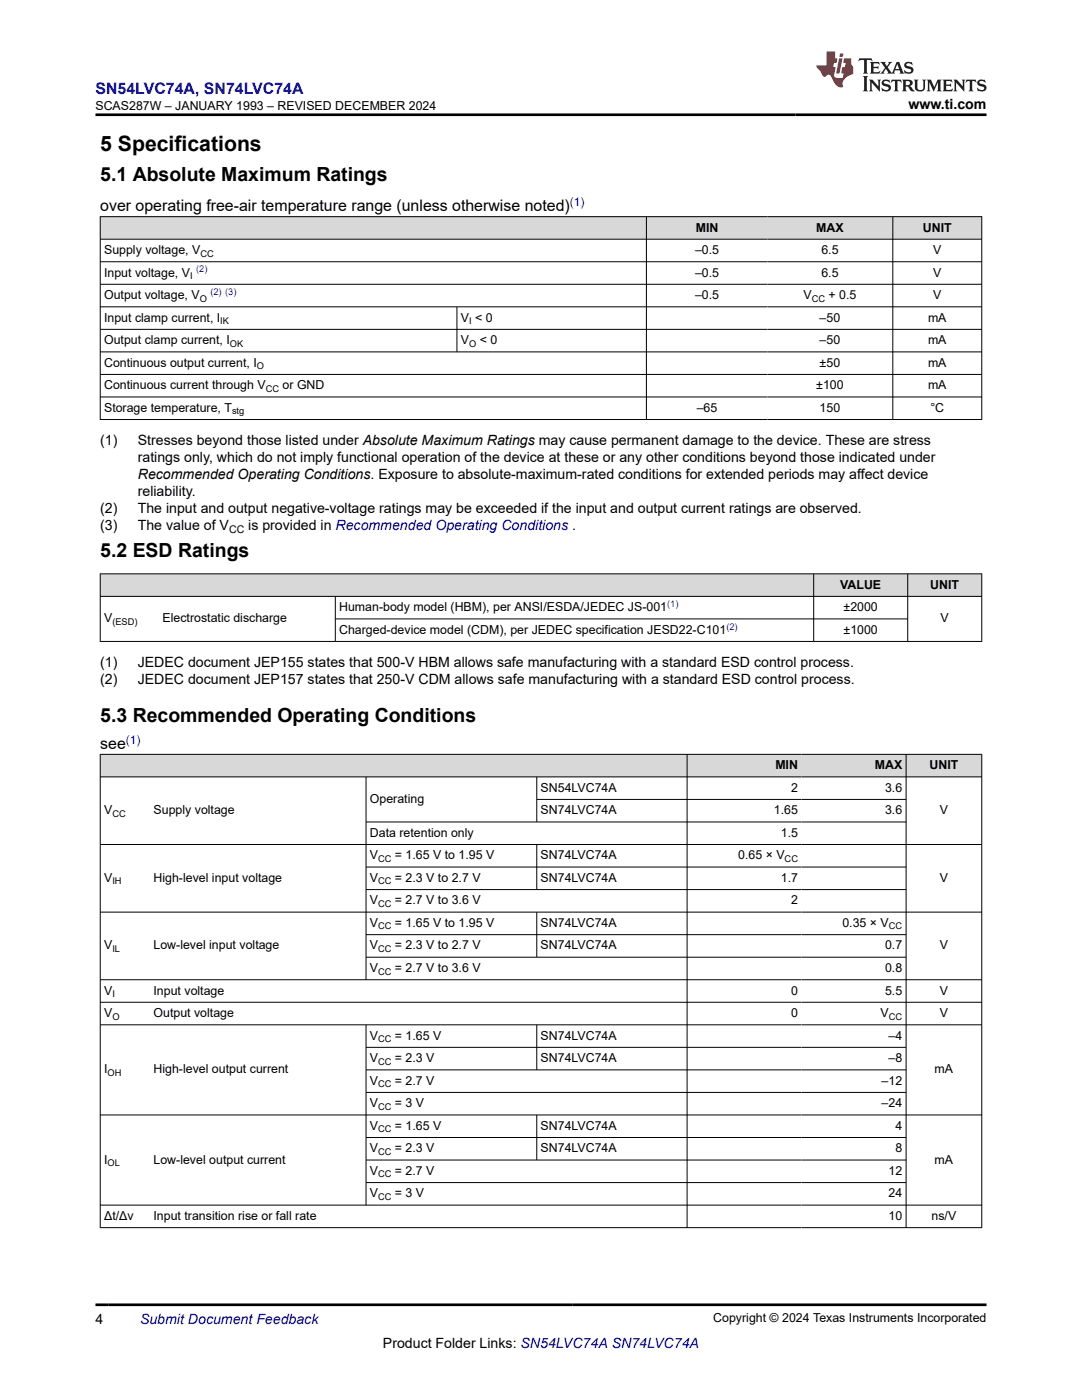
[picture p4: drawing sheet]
<svg xmlns="http://www.w3.org/2000/svg" width="216mm" height="279mm" viewBox="0 0 216 279" stroke-linecap="round" stroke-linejoin="round" font-family="sans-serif">
<defs><g id="words">
<text font-size="4.2" x="20" y="30.2">5 Specifications</text>
<g font-size="3.9">
<text x="20" y="36">5.1 Absolute Maximum Ratings</text>
<text x="20" y="111.2">5.2 ESD Ratings</text>
<text x="20" y="144.1">5.3 Recommended Operating Conditions</text>
</g>
<text font-size="3.2" fill="#00f" x="19" y="18.7">SN54LVC74A, SN74LVC74A</text>
<g font-size="3.2">
<text x="20" y="42.2">over operating free-air temperature range (unless otherwise noted)</text>
<text x="20" y="149.5">see</text>
</g>
<g font-size="2.8">
<text x="181.3" y="21.8">www.ti.com</text>
<text x="20" y="88.9">(1)</text>
<text x="27.5" y="88.9">Stresses beyond those listed under Absolute Maximum Ratings may cause permanent damage to the device. These are stress</text>
<text x="27.5" y="92.3">ratings only, which do not imply functional operation of the device at these or any other conditions beyond those indicated under</text>
<text x="27.5" y="95.6">Recommended Operating Conditions. Exposure to absolute-maximum-rated conditions for extended periods may affect device</text>
<text x="27.5" y="99">reliability.</text>
<text x="20" y="102.4">(2)</text>
<text x="20" y="105.8">(3)</text>
<text x="27.5" y="102.4">The input and output negative-voltage ratings may be exceeded if the input and output current ratings are observed.</text>
<text x="27.5" y="105.8">The value of V</text>
<text x="49.5" y="105.8">is provided in Recommended Operating Conditions .</text>
<text x="20" y="133.2">(1)</text>
<text x="20" y="136.6">(2)</text>
<text x="27.5" y="133.2">JEDEC document JEP155 states that 500-V HBM allows safe manufacturing with a standard ESD control process.</text>
<text x="27.5" y="136.6">JEDEC document JEP157 states that 250-V CDM allows safe manufacturing with a standard ESD control process.</text>
<text x="19" y="264.2">4</text>
<text x="76.4" y="269">Product Folder Links: SN54LVC74A SN74LVC74A</text>
</g>
<text font-size="2.8" fill="#00f" x="27.9" y="264.2">Submit Document Feedback</text>
<g font-size="2.5">
<text x="19" y="21.9">SCAS287W – JANUARY 1993 – REVISED DECEMBER 2024</text>
<text x="138.8" y="46.2">MIN</text>
<text x="162.9" y="46.2">MAX</text>
<text x="184.1" y="46.2">UNIT</text>
<text x="20.8" y="50.7">Supply voltage, V</text>
<text x="138.7" y="50.7">–0.5</text>
<text x="163.9" y="50.7">6.5</text>
<text x="186.2" y="50.7">V</text>
<text x="20.8" y="55.2">Input voltage, V</text>
<text x="20.8" y="59.7">Output voltage, V</text>
<text x="138.7" y="55.2">–0.5</text>
<text x="138.7" y="59.7">–0.5</text>
<text x="160.3" y="59.7">V</text>
<text x="163.9" y="55.2">6.5</text>
<text x="165.3" y="59.7">+ 0.5</text>
<text x="186.2" y="55.2">V</text>
<text x="186.2" y="59.7">V</text>
<text x="20.8" y="64.2">Input clamp current, I</text>
<text x="91.9" y="64.2">V &lt; 0</text>
<text x="163.5" y="64.2">–50</text>
<text x="185.2" y="64.2">mA</text>
<text x="20.8" y="68.7">Output clamp current, I</text>
<text x="91.9" y="68.7">V</text>
<text x="95.7" y="68.7">&lt; 0</text>
<text x="163.5" y="68.7">–50</text>
<text x="185.2" y="68.7">mA</text>
<text x="20.8" y="73.2">Continuous output current, I</text>
<text x="20.8" y="77.7">Continuous current through V</text>
<text x="56.4" y="77.7">or GND</text>
<text x="162.9" y="77.7">±100</text>
<text x="163.6" y="73.2">±50</text>
<text x="185.2" y="73.2">mA</text>
<text x="185.2" y="77.7">mA</text>
<text x="20.8" y="82.2">Storage temperature, T</text>
<text x="139" y="82.2">–65</text>
<text x="163.5" y="82.2">150</text>
<text x="185.6" y="82.2">°C</text>
<text x="167.6" y="117.5">VALUE</text>
<text x="185.6" y="117.5">UNIT</text>
<text x="20.8" y="124.2">V</text>
<text x="32.4" y="124.2">Electrostatic discharge</text>
<text x="67.7" y="122">Human-body model (HBM), per ANSI/ESDA/JEDEC JS-001</text>
<text x="168.3" y="122">±2000</text>
<text x="187.7" y="124.2">V</text>
<text x="67.7" y="126.5">Charged-device model (CDM), per JEDEC specification JESD22-C101</text>
<text x="168.3" y="126.5">±1000</text>
<text x="154.7" y="153.5">MIN</text>
<text x="174.5" y="153.5">MAX</text>
<text x="185.5" y="153.5">UNIT</text>
<text x="73.8" y="160.3">Operating</text>
<text x="107.9" y="158">SN54LVC74A</text>
<text x="157.9" y="158">2</text>
<text x="176.6" y="158">3.6</text>
<text x="20.8" y="162.5">V</text>
<text x="30.6" y="162.5">Supply voltage</text>
<text x="73.8" y="167">Data retention only</text>
<text x="107.9" y="162.5">SN74LVC74A</text>
<text x="154.4" y="162.5">1.65</text>
<text x="155.8" y="167">1.5</text>
<text x="176.6" y="162.5">3.6</text>
<text x="187.5" y="162.5">V</text>
<text x="73.8" y="171.5">V</text>
<text x="78.8" y="171.5">= 1.65 V to 1.95 V</text>
<text x="107.9" y="171.5">SN74LVC74A</text>
<text x="147.3" y="171.5">0.65 × V</text>
<text x="20.8" y="176">V</text>
<text x="30.6" y="176">High-level input voltage</text>
<text x="73.8" y="176">V</text>
<text x="78.8" y="176">= 2.3 V to 2.7 V</text>
<text x="107.9" y="176">SN74LVC74A</text>
<text x="155.8" y="176">1.7</text>
<text x="187.5" y="176">V</text>
<text x="73.8" y="180.5">V</text>
<text x="73.8" y="185">V</text>
<text x="78.8" y="180.5">= 2.7 V to 3.6 V</text>
<text x="78.8" y="185">= 1.65 V to 1.95 V</text>
<text x="107.9" y="185">SN74LVC74A</text>
<text x="157.9" y="180.5">2</text>
<text x="168.1" y="185">0.35 × V</text>
<text x="20.8" y="189.5">V</text>
<text x="30.6" y="189.5">Low-level input voltage</text>
<text x="73.8" y="189.5">V</text>
<text x="78.8" y="189.5">= 2.3 V to 2.7 V</text>
<text x="107.9" y="189.5">SN74LVC74A</text>
<text x="176.6" y="189.5">0.7</text>
<text x="187.5" y="189.5">V</text>
<text x="73.8" y="194">V</text>
<text x="78.8" y="194">= 2.7 V to 3.6 V</text>
<text x="176.6" y="194">0.8</text>
<text x="20.8" y="198.5">V</text>
<text x="20.8" y="203">V</text>
<text x="30.6" y="198.5">Input voltage</text>
<text x="30.6" y="203">Output voltage</text>
<text x="157.9" y="198.5">0</text>
<text x="157.9" y="203">0</text>
<text x="175.7" y="203">V</text>
<text x="176.6" y="198.5">5.5</text>
<text x="187.5" y="198.5">V</text>
<text x="187.5" y="203">V</text>
<text x="73.8" y="207.5">V</text>
<text x="78.8" y="207.5">= 1.65 V</text>
<text x="107.9" y="207.5">SN74LVC74A</text>
<text x="177.3" y="207.5">–4</text>
<text x="20.8" y="214.2">I</text>
<text x="30.6" y="214.2">High-level output current</text>
<text x="73.8" y="212">V</text>
<text x="78.8" y="212">= 2.3 V</text>
<text x="107.9" y="212">SN74LVC74A</text>
<text x="177.3" y="212">–8</text>
<text x="186.5" y="214.2">mA</text>
<text x="73.8" y="216.5">V</text>
<text x="73.8" y="221">V</text>
<text x="78.8" y="216.5">= 2.7 V</text>
<text x="78.8" y="221">= 3 V</text>
<text x="175.9" y="216.5">–12</text>
<text x="175.9" y="221">–24</text>
<text x="73.8" y="225.5">V</text>
<text x="78.8" y="225.5">= 1.65 V</text>
<text x="107.9" y="225.5">SN74LVC74A</text>
<text x="178.7" y="225.5">4</text>
<text x="20.8" y="232.2">I</text>
<text x="30.6" y="232.2">Low-level output current</text>
<text x="73.8" y="230">V</text>
<text x="78.8" y="230">= 2.3 V</text>
<text x="107.9" y="230">SN74LVC74A</text>
<text x="178.7" y="230">8</text>
<text x="186.5" y="232.2">mA</text>
<text x="73.8" y="234.5">V</text>
<text x="73.8" y="239">V</text>
<text x="78.8" y="234.5">= 2.7 V</text>
<text x="78.8" y="239">= 3 V</text>
<text x="177.3" y="234.5">12</text>
<text x="177.3" y="239">24</text>
<text x="20.8" y="243.5">Δt/Δv</text>
<text x="30.6" y="243.5">Input transition rise or fall rate</text>
<text x="177.3" y="243.5">10</text>
<text x="185.9" y="243.5">ns/V</text>
<text x="142.3" y="263.9">Copyright © 2024 Texas Instruments Incorporated</text>
</g>
<g font-size="2.4" fill="#00f">
<text x="113.7" y="41.1">(1)</text>
<text x="25.1" y="148.4">(1)</text>
</g>
<text font-size="2.1" x="45.7" y="106.4">CC</text>
<g font-size="1.9">
<text x="40" y="51.2">CC</text>
<text x="37.9" y="55.7">I</text>
<text x="39.8" y="60.2">O</text>
<text x="44" y="64.7">IK</text>
<text x="93.6" y="64.7">I</text>
<text x="162" y="60.2">CC</text>
<text x="45.9" y="69.2">OK</text>
<text x="93.6" y="69.2">O</text>
<text x="51.2" y="73.7">O</text>
<text x="46.3" y="82.7">stg</text>
<text x="53" y="78.2">CC</text>
<text x="22.4" y="124.7">(ESD)</text>
<text x="22.4" y="163">CC</text>
<text x="75.5" y="172">CC</text>
<text x="156.6" y="172">CC</text>
<text x="22.4" y="176.5">IH</text>
<text x="75.5" y="176.5">CC</text>
<text x="75.5" y="181">CC</text>
<text x="75.5" y="185.5">CC</text>
<text x="177.4" y="185.5">CC</text>
<text x="22.4" y="190">IL</text>
<text x="75.5" y="190">CC</text>
<text x="75.5" y="194.5">CC</text>
<text x="22.4" y="199">I</text>
<text x="22.4" y="203.5">O</text>
<text x="177.4" y="203.5">CC</text>
<text x="75.5" y="208">CC</text>
<text x="21.5" y="214.7">OH</text>
<text x="75.5" y="212.5">CC</text>
<text x="75.5" y="217">CC</text>
<text x="75.5" y="221.5">CC</text>
<text x="75.5" y="226">CC</text>
<text x="21.5" y="232.7">OL</text>
<text x="75.5" y="230.5">CC</text>
<text x="75.5" y="235">CC</text>
<text x="75.5" y="239.5">CC</text>
</g>
<g font-size="1.9" fill="#00f">
<text x="39.1" y="54.4">(2)</text>
<text x="42" y="58.9">(2) (3)</text>
<text x="133.1" y="121.2">(1)</text>
<text x="144.9" y="125.7">(2)</text>
</g>
</g></defs>
<g fill="#d8d8d8">
<path d="M20 43.2h175.9v4.5h-175.9z" fill-rule="evenodd"/>
<path d="M20.1 43.3h108.8v4.4h-108.8z" fill-rule="evenodd"/>
<path d="M129 43.3h24.1v4.4h-24.1z" fill-rule="evenodd"/>
<path d="M153.1 43.3h25v4.4h-25z" fill-rule="evenodd"/>
<path d="M178.2 43.3h17.6v4.4h-17.6z" fill-rule="evenodd"/>
</g>
<g fill="none" stroke="#000" stroke-width=".2">
<path d="M19.9 43.2h176.1M19.9 47.7h176.1M19.9 52.2h176.1M19.9 56.7h176.1M20 43.2v40.6M129 43.2v40.6M178.2 43.2v40.6M195.9 43.2v40.6M19.9 61.2h176.1M19.9 65.7h176.1M19.9 70.2h176.1M19.9 74.7h176.1"/>
<path d="M19.9 79.2h176.1M91.2 61.2v9.1M19.9 83.7h176.1"/>
</g>
<g fill="#d8d8d8">
<path d="M20 114.5h175.9v4.5h-175.9z" fill-rule="evenodd"/>
<path d="M20.1 114.6h142.2v4.4h-142.2z" fill-rule="evenodd"/>
<path d="M162.4 114.6h18.7v4.4h-18.7z" fill-rule="evenodd"/>
<path d="M181.2 114.6h14.6v4.4h-14.6z" fill-rule="evenodd"/>
</g>
<path d="M19.9 114.5h176.1M19.9 119h176.1M20 114.5v13.6M66.9 119v9.1M162.4 114.5v13.6M181.1 114.5v13.6M195.9 114.5v13.6M19.9 128h176.1M66.9 123.5h114.3" fill="none" stroke="#000" stroke-width=".2"/>
<g fill="#d8d8d8">
<path d="M20 150.5h175.9v4.5h-175.9z" fill-rule="evenodd"/>
<path d="M20.1 150.6h116.9v4.4h-116.9z" fill-rule="evenodd"/>
<path d="M137.2 150.6h22.7v4.4h-22.7z" fill-rule="evenodd"/>
<path d="M159.9 150.6h20.8v4.4h-20.8z" fill-rule="evenodd"/>
<path d="M180.9 150.6h14.9v4.4h-14.9z" fill-rule="evenodd"/>
</g>
<g fill="none" stroke="#000" stroke-width=".2">
<path d="M19.9 150.5h176.1M19.9 155h176.1M20 150.5v94.6M73 155v40.6M107.1 155v9.1M107.1 159.5h73.8M137.1 150.5v94.6M180.8 150.5v94.6M195.9 150.5v94.6M19.9 168.5h176.1M73 164h107.9M73 173h107.9"/>
<path d="M73 177.5h107.9M107.1 168.5v9.1M19.9 182h176.1M19.9 195.5h176.1M73 186.5h107.9M73 191h107.9M107.1 182v9.1M19.9 200h176.1M19.9 204.5h176.1M73 204.5v36.1M73 209h107.9M73 213.5h107.9"/>
<path d="M73 218h107.9M107.1 204.5v9.1M19.9 222.5h176.1M73 227h107.9M73 231.5h107.9M73 236h107.9M107.1 222.5v9.1M19.9 240.5h176.1M19.9 245h176.1"/>
</g>
<path d="M171.5 11.6l-.2 .6 .5-.2h.6v.1v2.2l-.2 .4h1l-.2-.4v-2.2v-.1h.5l.6 .2-.2-.6zM173.6 12.4l.2 .3v1.6l-.2 .4h1.9l.1-.6a1.08 1.08 0 0 1-1.3 .2v-.7h.6l.4 .2v-.7l-.4 .2h-.6v-.5l.2-.2a1 1 0 0 1 1 .3l-.1-.5zM175.7 12.4l.9 1.1-1 1.2h.9l-.2-.2 .5-.8 .4 .8-.2 .2h1.6l-.2-.2 .2-.5h.9l.1 .5-.1 .2h.9l-.2-.4-.8-1.9h-.5l-.9 2.1-.9-1.1 .9-1h-.8l.2 .2-.4 .6-.4-.6 .2-.2zM179 12.8l.4 1h-.7zM180.7 12.5a.65 .65 0 0 0-.2 .7 .65 .65 0 0 0 .6 .5l.6 .1 .1 .3a.79 .79 0 0 1-.7 .4 .79 .79 0 0 1-.7-.5l.1 .7 .2-.1a.93 .93 0 0 0 1.1 0 .93 .93 0 0 0 .4-.9 1.46 1.46 0 0 0-1.2-.6l-.1-.3a1.09 1.09 0 0 1 1.2 .2l-.2-.6-.1 .1-.5-.2zM172.2 15.2l.2 .4v2.2l-.2 .4h1l-.2-.4v-2.2l.2-.4zM173.4 15.9l.2 .4v1.5l-.2 .4h.8l-.3-.4 .1-1.3 1.6 1.8v-2l.2-.4h-.7l.1 .2 .1 1.1-1.2-1.3zM176.2 16a.65 .65 0 0 0-.2 .8 .65 .65 0 0 0 .6 .4l.6 .2 .1 .2a.79 .79 0 0 1-.7 .4 .79 .79 0 0 1-.7-.5l.1 .7 .2-.1a.93 .93 0 0 0 1.1 .1 .93 .93 0 0 0 .4-1 1.46 1.46 0 0 0-1.2-.5l-.1-.4a1.09 1.09 0 0 1 1.2 .2l-.1-.6-.2 .1-.5-.1zM177.9 15.9l-.1 .6a.63 .63 0 0 1 .8-.3v1.6l-.3 .4h1l-.2-.4v-1.6a.66 .66 0 0 1 .8 .3l-.1-.6zM180 15.9l.2 .4v1.5l-.2 .4h1l-.2-.2-.1-.7h.5l.1 .2a.79 .79 0 0 0 1.2 .6l-1-.9a.61 .61 0 0 0 .6-.6 .61 .61 0 0 0-.5-.7zM180.8 16.2h.1a.47 .47 0 0 1 .5 .1 .47 .47 0 0 1 .1 .5l-.1 .1-.7 .1zM182.3 15.9l.2 .2a2.27 2.27 0 0 0 .4 2 1.04 1.04 0 0 0 1.7-.7v-1.3l.2-.2h-.8l.2 .4v1.1a.6 .6 0 0 1-.6 .6 .6 .6 0 0 1-.6-.6v-1.1l.3-.4zM184.9 15.9l.2 .4v1.5l-.2 .4h.8l-.3-.4v-1.4l.9 1.9 .9-1.9v1.4l-.3 .4h1l-.2-.4v-1.5l.2-.4h-.8l-.7 1.5-.6-1.5zM188.1 15.9l.2 .4v1.5l-.2 .4h1.9l.1-.6a1.09 1.09 0 0 1-1.3 .2v-.7h.6l.4 .2v-.6l-.4 .2h-.6v-.6l.2-.1a1.01 1.01 0 0 1 1 .3l-.1-.6zM190.2 15.9l.3 .4v1.5l-.3 .4h.8l-.2-.4v-1.3l1.6 1.8v-2l.2-.4h-.7l.2 .2v1.1l-1.2-1.3zM192.8 15.9l-.1 .6a.63 .63 0 0 1 .8-.3v1.6l-.3 .4h1l-.2-.4v-1.6a.66 .66 0 0 1 .8 .3l-.1-.6zM195.2 16a.65 .65 0 0 0-.2 .8 .65 .65 0 0 0 .6 .4l.6 .2 .2 .2a.79 .79 0 0 1-.7 .4 .79 .79 0 0 1-.7-.5l.1 .7 .2-.1a.93 .93 0 0 0 1 .1 .93 .93 0 0 0 .5-1 1.46 1.46 0 0 0-1.3-.5v-.4a1.09 1.09 0 0 1 1.2 .2l-.2-.6-.2 .1-.5-.1z" fill="#231f20"/>
<path d="M164.9 10.3v2.7h-2l.1 .4 .8 1a.95 .95 0 0 0 1 .9 .59 .59 0 0 1 .5-.4 .59 .59 0 0 1 .5 .3l.4 .8a1.59 1.59 0 0 0 2.1 1.4 1.61 1.61 0 0 1 1-2.3l1-.3-.1-1.5a1.59 1.59 0 0 1-.3-1.7h-1.5l-.2 .9h.6l-.2 .9h-.5l-.2 .9v.3l.4 .1-.1 .9h-.7a.73 .73 0 0 1-1-.7l.3-1.5h-.5l.1-.9h.5l.2-.9h-.5v-1.3zM167.4 11.6l-.6 3.1h.7l.6-3.1zM167.6 10.7l-.1 .6h.7l.1-.6z" fill="#ed1c24"/>
<path d="M19 22.9h177.8M19 260.4h177.8" fill="none" stroke="#000" stroke-width=".53"/>
<use href="#words"/>
</svg>
